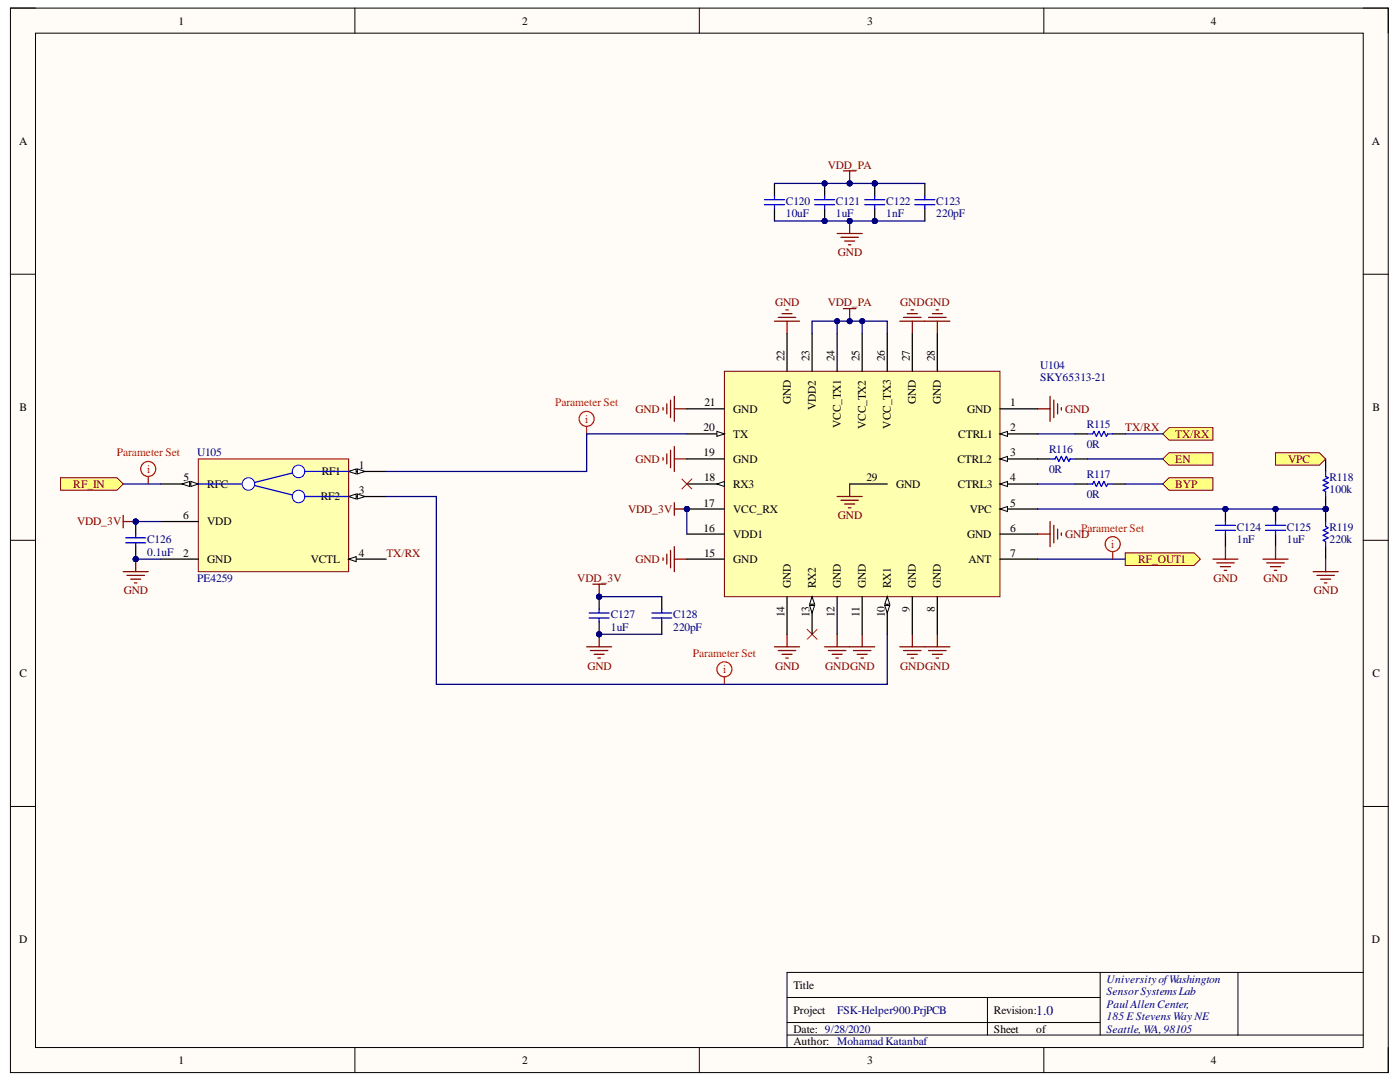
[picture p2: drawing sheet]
<svg xmlns="http://www.w3.org/2000/svg" width="279mm" height="216mm" viewBox="0 0 279 216" stroke-linecap="round" stroke-linejoin="round" font-family="sans-serif">
<defs><g id="words">
<text font-size="2.7" fill="#000080" x="206.8" y="202.4">1.0</text>
<g font-size="2.3">
<text x="35.6" y="4.9">1</text>
<text x="104.2" y="4.9">2</text>
<text x="173.1" y="4.9">3</text>
<text x="241.7" y="4.9">4</text>
<text x="3.8" y="28.9">A</text>
<text x="273.8" y="28.9">A</text>
<text x="156.6" y="72" transform="rotate(-90 156.6 72)">22</text>
<text x="161.6" y="72" transform="rotate(-90 161.6 72)">23</text>
<text x="166.6" y="72" transform="rotate(-90 166.6 72)">24</text>
<text x="171.5" y="72" transform="rotate(-90 171.5 72)">25</text>
<text x="176.6" y="72" transform="rotate(-90 176.6 72)">26</text>
<text x="181.6" y="72" transform="rotate(-90 181.6 72)">27</text>
<text x="186.6" y="72" transform="rotate(-90 186.6 72)">28</text>
<text x="3.9" y="82">B</text>
<text x="140.6" y="81.1">21</text>
<text x="146.3" y="82.4">GND</text>
<text x="157.8" y="80.7" transform="rotate(-90 157.8 80.7)">GND</text>
<text x="162.8" y="81.8" transform="rotate(-90 162.8 81.8)">VDD2</text>
<text x="182.8" y="80.7" transform="rotate(-90 182.8 80.7)">GND</text>
<text x="187.8" y="80.7" transform="rotate(-90 187.8 80.7)">GND</text>
<text x="193" y="82.4">GND</text>
<text x="201.6" y="81.1">1</text>
<text x="273.9" y="82">B</text>
<text x="140.4" y="86.1">20</text>
<text x="146.3" y="87.4">TX</text>
<text x="167.8" y="85.5" transform="rotate(-90 167.8 85.5)">VCC_TX1</text>
<text x="172.8" y="85.7" transform="rotate(-90 172.8 85.7)">VCC_TX2</text>
<text x="177.8" y="85.6" transform="rotate(-90 177.8 85.6)">VCC_TX3</text>
<text x="191.3" y="87.4">CTRL1</text>
<text x="201.6" y="86.1">2</text>
<text x="64.2" y="94.9">RF1</text>
<text x="71.6" y="93.6">1</text>
<text x="140.4" y="91.1">19</text>
<text x="146.3" y="92.3">GND</text>
<text x="191.1" y="92.3">CTRL2</text>
<text x="201.6" y="91.1">3</text>
<text x="36.6" y="96.1">5</text>
<text x="41.4" y="97.3">RFC</text>
<text x="64" y="99.9">RF2</text>
<text x="71.6" y="98.6">3</text>
<text x="140.4" y="101.1">17</text>
<text x="140.5" y="96.1">18</text>
<text x="146.3" y="97.3">RX3</text>
<text x="172.9" y="96.1">29</text>
<text x="178.8" y="97.3">GND</text>
<text x="191.2" y="97.3">CTRL3</text>
<text x="201.6" y="96.1">4</text>
<text x="201.6" y="101.1">5</text>
<text x="36.5" y="103.6">6</text>
<text x="41.4" y="104.9">VDD</text>
<text x="140.4" y="106.1">16</text>
<text x="146.3" y="102.3">VCC_RX</text>
<text x="146.3" y="107.3">VDD1</text>
<text x="193" y="107.3">GND</text>
<text x="193.5" y="102.3">VPC</text>
<text x="201.6" y="106.1">6</text>
<text x="36.5" y="111.1">2</text>
<text x="41.4" y="112.4">GND</text>
<text x="62" y="112.4">VCTL</text>
<text x="71.6" y="111.1">4</text>
<text x="140.5" y="111.1">15</text>
<text x="146.3" y="112.4">GND</text>
<text x="193.3" y="112.4">ANT</text>
<text x="201.6" y="111.1">7</text>
<text x="157.8" y="117.3" transform="rotate(-90 157.8 117.3)">GND</text>
<text x="162.8" y="117.3" transform="rotate(-90 162.8 117.3)">RX2</text>
<text x="167.8" y="117.3" transform="rotate(-90 167.8 117.3)">GND</text>
<text x="172.8" y="117.3" transform="rotate(-90 172.8 117.3)">GND</text>
<text x="177.8" y="117.3" transform="rotate(-90 177.8 117.3)">RX1</text>
<text x="182.8" y="117.3" transform="rotate(-90 182.8 117.3)">GND</text>
<text x="187.8" y="117.3" transform="rotate(-90 187.8 117.3)">GND</text>
<text x="156.6" y="123.2" transform="rotate(-90 156.6 123.2)">14</text>
<text x="161.6" y="123.1" transform="rotate(-90 161.6 123.1)">13</text>
<text x="166.6" y="123.2" transform="rotate(-90 166.6 123.2)">12</text>
<text x="171.5" y="123" transform="rotate(-90 171.5 123)">11</text>
<text x="176.6" y="123.2" transform="rotate(-90 176.6 123.2)">10</text>
<text x="181.6" y="122.1" transform="rotate(-90 181.6 122.1)">9</text>
<text x="186.6" y="122" transform="rotate(-90 186.6 122)">8</text>
<text x="3.9" y="135.1">C</text>
<text x="273.9" y="135.1">C</text>
<text x="3.8" y="188.2">D</text>
<text x="273.8" y="188.2">D</text>
<text x="158.3" y="197.3">Title</text>
<text x="158.3" y="202.3">Project</text>
<text x="198.4" y="202.3">Revision:</text>
<text x="158.3" y="208.5">Author: MohamadKatanbaf</text>
<text x="158.3" y="206.1">Date: 9/28/2020</text>
<text x="198.4" y="206.1">Sheet</text>
<text x="206.8" y="206.1">of</text>
<text x="35.6" y="212.3">1</text>
<text x="104.2" y="212.3">2</text>
<text x="173.1" y="212.3">3</text>
<text x="241.7" y="212.3">4</text>
</g>
<g font-size="2.3" fill="#800000">
<text x="165.2" y="33.7">VDD_PA</text>
<text x="167.2" y="51.2">GND</text>
<text x="154.7" y="61.1">GND</text>
<text x="165.2" y="61.1">VDD_PA</text>
<text x="179.7" y="61.1">GNDGND</text>
<text x="126.8" y="82.4">GND</text>
<text x="212.6" y="82.4">GND</text>
<text x="224.6" y="86.1">TX/RX</text>
<text x="234.6" y="87.4">TX/RX</text>
<text x="126.8" y="92.3">GND</text>
<text x="234.6" y="92.3">EN</text>
<text x="257.1" y="92.3">VPC</text>
<text x="14.6" y="97.3">RF_IN</text>
<text x="234.6" y="97.3">BYP</text>
<text x="15.4" y="104.9">VDD_3V</text>
<text x="125.4" y="102.3">VDD_3V</text>
<text x="167.2" y="103.6">GND</text>
<text x="212.6" y="107.3">GND</text>
<text x="77.1" y="111.1">TX/RX</text>
<text x="126.8" y="112.4">GND</text>
<text x="227.1" y="112.4">RF_OUT1</text>
<text x="24.7" y="118.6">GND</text>
<text x="115.2" y="116.1">VDD_3V</text>
<text x="242.2" y="116.1">GND</text>
<text x="252.2" y="116.1">GND</text>
<text x="262.2" y="118.6">GND</text>
<text x="117.2" y="133.6">GND</text>
<text x="154.7" y="133.6">GND</text>
<text x="164.7" y="133.6">GNDGND</text>
<text x="179.7" y="133.6">GNDGND</text>
</g>
<g font-size="2.3" fill="#000080">
<text x="156.8" y="40.8">C120</text>
<text x="166.8" y="40.8">C121</text>
<text x="176.9" y="40.8">C122</text>
<text x="186.9" y="40.8">C123</text>
<text x="156.8" y="43.4">10uF</text>
<text x="166.8" y="43.4">1uF</text>
<text x="176.9" y="43.4">1nF</text>
<text x="186.9" y="43.4">220pF</text>
<text x="207.6" y="73.7">U104</text>
<text x="207.6" y="76.1">SKY65313-21</text>
<text x="216.9" y="89.4">0R</text>
<text x="216.9" y="85.3">R115</text>
<text x="39.3" y="91.1">U105</text>
<text x="209.4" y="94.4">0R</text>
<text x="209.4" y="90.4">R116</text>
<text x="216.9" y="95.4">R117</text>
<text x="265.3" y="95.9">R118</text>
<text x="216.9" y="99.4">0R</text>
<text x="265.3" y="98.3">100k</text>
<text x="246.8" y="105.9">C124</text>
<text x="256.8" y="105.9">C125</text>
<text x="265.3" y="105.9">R119</text>
<text x="29.4" y="110.9">0.1uF</text>
<text x="29.4" y="108.3">C126</text>
<text x="246.8" y="108.3">1nF</text>
<text x="256.8" y="108.3">1uF</text>
<text x="265.3" y="108.3">220k</text>
<text x="39.3" y="116.1">PE4259</text>
<text x="121.9" y="125.8">1uF</text>
<text x="121.9" y="123.4">C127</text>
<text x="134.3" y="125.8">220pF</text>
<text x="134.3" y="123.4">C128</text>
<text x="220.9" y="196.1">UniversityofWashington</text>
<text x="167.1" y="202.3">FSK-Helper900.PrjPCB</text>
<text x="220.9" y="198.5">SensorSystemsLab</text>
<text x="220.9" y="201.1">PaulAllenCenter,</text>
<text x="220.9" y="203.5">185 E Stevens WayNE</text>
<text x="220.9" y="206.1">Seattle, WA,98105</text>
</g>
<g font-size="2.3" fill="#f00">
<text x="110.8" y="81.1">Parameter Set</text>
<text x="116.8" y="84.4">i</text>
<text x="23.3" y="91.1">Parameter Set</text>
<text x="29.4" y="94.4">i</text>
<text x="215.8" y="106.1">Parameter Set</text>
<text x="221.8" y="109.3">i</text>
<text x="138.3" y="131.1">Parameter Set</text>
<text x="144.3" y="134.4">i</text>
</g>
</g></defs>
<path d="M2.1 1.6h275v212.4h-275z" fill-rule="evenodd" fill="#fffcf8"/>
<path d="M2.1 1.6h275v212.4h-275z" fill="none" stroke="#000" stroke-width=".2"/>
<path d="M7.1 6.6h265v202.4h-265z" fill-rule="evenodd" fill="#fffcf8"/>
<g fill="none" stroke="#000" stroke-width=".2">
<path d="M2.1 1.6h5M7.1 6.6h265v202.4h-265zM70.8 1.6v5M139.6 1.6v5M208.3 1.6v5M272.1 1.6h5v5M2.1 54.7h5M272.1 54.7h5M2.1 107.8h5M272.1 107.8h5M2.1 160.9h5M272.1 160.9h5"/>
<path d="M157.1 199h62.5M197.1 199v7.5M219.6 194v12.5M247.1 194v12.5M272.1 194h-115v15M70.8 209v5M139.6 209v5M157.1 206.5h115M157.1 204h62.5M208.3 209v5M277.1 209v5"/>
</g>
<path d="M12.1 95.3h11.2l1.3 1.3-1.3 1.2h-11.2z" fill-rule="evenodd" fill="#ffff80"/>
<path d="M12.1 95.3h11.2l1.3 1.3-1.3 1.2h-11.2z" fill="none" stroke="#800000" stroke-width=".2"/>
<path d="M232.1 86.6l1.2-1.3h8.8v2.5h-8.8z" fill-rule="evenodd" fill="#ffff80"/>
<path d="M232.1 86.6l1.2-1.3h8.8v2.5h-8.8z" fill="none" stroke="#800000" stroke-width=".2"/>
<path d="M224.6 110.3h13.7l1.3 1.3-1.3 1.2h-13.7z" fill-rule="evenodd" fill="#ffff80"/>
<path d="M224.6 110.3h13.7l1.3 1.3-1.3 1.2h-13.7z" fill="none" stroke="#800000" stroke-width=".2"/>
<g fill="none" stroke="#f00" stroke-width=".25">
<path d="M222.1 110.1v1.5"/>
<circle cx="222.1" cy="108.6" r="1.5"/>
</g>
<path d="M232.1 91.6l1.2-1.3h8.8v2.5h-8.8z" fill-rule="evenodd" fill="#ffff80"/>
<path d="M232.1 91.6l1.2-1.3h8.8v2.5h-8.8z" fill="none" stroke="#800000" stroke-width=".2"/>
<g fill="none" stroke="#f00" stroke-width=".25">
<path d="M29.6 95.1v1.5"/>
<circle cx="29.6" cy="93.6" r="1.5"/>
</g>
<path d="M167.1 46.6h5M167.8 47.3h3.5M168.6 48.1h2M169.3 48.8h.5M169.6 44.1v2.5" fill="none" stroke="#800000" stroke-width=".25"/>
<circle cx="169.6" cy="44.1" r=".5" fill="#000080"/>
<circle cx="169.6" cy="44.1" r=".5" fill="none" stroke="#000080" stroke-width=".2"/>
<circle cx="174.6" cy="36.6" r=".5" fill="#000080"/>
<circle cx="174.6" cy="36.6" r=".5" fill="none" stroke="#000080" stroke-width=".2"/>
<circle cx="174.6" cy="44.1" r=".5" fill="#000080"/>
<circle cx="174.6" cy="44.1" r=".5" fill="none" stroke="#000080" stroke-width=".2"/>
<path d="M174.6 36.6v2.5" fill="none" stroke="#000" stroke-width=".25"/>
<circle cx="174.6" cy="36.6" r=".5" fill="#000080"/>
<circle cx="174.6" cy="36.6" r=".5" fill="none" stroke="#000080" stroke-width=".2"/>
<path d="M174.6 41.6v2.5" fill="none" stroke="#000" stroke-width=".25"/>
<circle cx="174.6" cy="44.1" r=".5" fill="#000080"/>
<circle cx="174.6" cy="44.1" r=".5" fill="none" stroke="#000080" stroke-width=".2"/>
<path d="M172.6 39.8h4M174.6 39.1v.7M172.6 40.8h4M174.6 40.8v.8" fill="none" stroke="#00f" stroke-width=".25"/>
<path d="M168.3 34.1h2.5M169.6 34.1v2.5" fill="none" stroke="#800000" stroke-width=".25"/>
<circle cx="169.6" cy="36.6" r=".5" fill="#000080"/>
<circle cx="169.6" cy="36.6" r=".5" fill="none" stroke="#000080" stroke-width=".2"/>
<path d="M154.6 36.6v2.5M184.6 36.6v2.5M154.6 41.6v2.5M184.6 41.6v2.5M207.1 91.6h2.5M214.6 91.6h2.5" fill="none" stroke="#000" stroke-width=".25"/>
<path d="M152.6 39.8h4M154.6 39.1v.7M182.6 39.8h4M184.6 39.1v.7M152.6 40.8h4M154.6 40.8v.8M182.6 40.8h4M184.6 40.8v.8M209.6 91.6h1l.2-.5 .5 1 .5-1 .5 1 .5-1 .5 1 .3-.5h1" fill="none" stroke="#00f" stroke-width=".25"/>
<path d="M39.6 91.6h30v22.5h-30z" fill-rule="evenodd" fill="#ffffb0"/>
<path d="M39.6 91.6h30v22.5h-30z" fill="none" stroke="#800000" stroke-width=".2"/>
<path d="M69.6 94.1h7.5" fill="none" stroke="#000" stroke-width=".25"/>
<path d="M69.6 94.1l1.5-.5v1z" fill="#f8fcff"/>
<path d="M69.6 94.1l1.5-.5v1z" fill="none" stroke="#000" stroke-width=".2"/>
<path d="M71.3 93.6l1.5 .5-1.5 .5z" fill="#f8fcff"/>
<path d="M71.3 93.6l1.5 .5-1.5 .5z" fill="none" stroke="#000" stroke-width=".2"/>
<path d="M69.6 99.1h7.5" fill="none" stroke="#000" stroke-width=".25"/>
<path d="M69.6 99.1l1.5-.5v1z" fill="#f8fcff"/>
<path d="M69.6 99.1l1.5-.5v1z" fill="none" stroke="#000" stroke-width=".2"/>
<path d="M71.3 98.6l1.5 .5-1.5 .5z" fill="#f8fcff"/>
<path d="M71.3 98.6l1.5 .5-1.5 .5z" fill="none" stroke="#000" stroke-width=".2"/>
<path d="M32.1 96.6h7.5" fill="none" stroke="#000" stroke-width=".25"/>
<path d="M38.1 96.1l1.5 .5-1.5 .5z" fill="#f8fcff"/>
<path d="M38.1 96.1l1.5 .5-1.5 .5z" fill="none" stroke="#000" stroke-width=".2"/>
<path d="M36.3 96.6l1.5-.5v1z" fill="#f8fcff"/>
<path d="M36.3 96.6l1.5-.5v1z" fill="none" stroke="#000" stroke-width=".2"/>
<path d="M32.1 111.6h7.5M32.1 104.1h7.5M69.6 111.6h7.5" fill="none" stroke="#000" stroke-width=".25"/>
<path d="M69.6 111.6l1.5-.5v1z" fill="#f8fcff"/>
<path d="M69.6 111.6l1.5-.5v1z" fill="none" stroke="#000" stroke-width=".2"/>
<path d="M59.6 94.1l-10 2.5" fill="none" stroke="#00f" stroke-width=".25"/>
<circle cx="59.6" cy="94.1" r="1.25" fill="#fff"/>
<circle cx="59.6" cy="94.1" r="1.25" fill="none" stroke="#00f" stroke-width=".2"/>
<path d="M49.6 96.6l10 2.5" fill="none" stroke="#00f" stroke-width=".25"/>
<circle cx="59.6" cy="99.1" r="1.25" fill="#fff"/>
<circle cx="59.6" cy="99.1" r="1.25" fill="none" stroke="#00f" stroke-width=".2"/>
<path d="M39.6 96.6h10" fill="none" stroke="#00f" stroke-width=".25"/>
<circle cx="49.6" cy="96.6" r="1.25" fill="#fff"/>
<circle cx="49.6" cy="96.6" r="1.25" fill="none" stroke="#00f" stroke-width=".2"/>
<path d="M60.8 99.1h8.8M60.8 94.1h8.8" fill="none" stroke="#00f" stroke-width=".25"/>
<path d="M24.6 102.8v2.5M24.6 104.1h2.5" fill="none" stroke="#800000" stroke-width=".25"/>
<circle cx="27.1" cy="104.1" r=".5" fill="#000080"/>
<circle cx="27.1" cy="104.1" r=".5" fill="none" stroke="#000080" stroke-width=".2"/>
<path d="M24.6 114.1h5M25.3 114.8h3.5M26.1 115.6h2M26.8 116.3h.5M27.1 111.6v2.5" fill="none" stroke="#800000" stroke-width=".25"/>
<circle cx="27.1" cy="111.6" r=".5" fill="#000080"/>
<circle cx="27.1" cy="111.6" r=".5" fill="none" stroke="#000080" stroke-width=".2"/>
<g fill="none" stroke="#800000" stroke-width=".25">
<path d="M133.8 79.8v3.5M134.6 79.1v5M154.6 64.1h5M155.3 63.3h3.5M156.1 62.6h2M156.8 61.8h.5M157.1 64.1v2.5M168.3 61.6h2.5M169.6 61.6v2.5M179.6 64.1h10M180.3 63.3h3.5M181.1 62.6h2"/>
<path d="M181.8 61.8h.5M182.1 64.1v2.5M185.3 63.3h3.5M186.1 62.6h2M186.8 61.8h.5M187.1 64.1v2.5M209.6 79.1v5M210.3 79.8v3.5M132.3 81.3v.5M132.3 91.3v.5M133.1 80.6v2M133.1 90.6v2"/>
<path d="M133.8 89.8v3.5M134.6 81.6h2.5M134.6 89.1v5M134.6 91.6h2.5M207.1 81.6h2.5M211.1 80.6v2M211.8 81.3v.5M207.1 106.6h2.5M209.6 104.1v5M210.3 104.8v3.5M211.1 105.6v2M211.8 106.3v.5"/>
<path d="M154.6 129.1h5M155.3 129.8h3.5M156.1 130.6h2M156.8 131.3h.5M157.1 126.6v2.5M164.6 129.1h10M165.3 129.8h3.5M166.1 130.6h2M166.8 131.3h.5M167.1 126.6v2.5M170.3 129.8h3.5M171.1 130.6h2"/>
<path d="M171.8 131.3h.5M172.1 126.6v2.5M179.6 129.1h10M180.3 129.8h3.5M181.1 130.6h2M181.8 131.3h.5M182.1 126.6v2.5M185.3 129.8h3.5M186.1 130.6h2M186.8 131.3h.5M187.1 126.6v2.5"/>
</g>
<circle cx="169.6" cy="64.1" r=".5" fill="#000080"/>
<circle cx="169.6" cy="64.1" r=".5" fill="none" stroke="#000080" stroke-width=".2"/>
<path d="M136.1 95.6l2 2M138.1 95.6l-2 2M161.1 125.6l2 2M163.1 125.6l-2 2" fill="none" stroke="#f00" stroke-width=".2"/>
<circle cx="27.1" cy="111.6" r=".5" fill="#000080"/>
<circle cx="27.1" cy="111.6" r=".5" fill="none" stroke="#000080" stroke-width=".2"/>
<circle cx="27.1" cy="104.1" r=".5" fill="#000080"/>
<circle cx="27.1" cy="104.1" r=".5" fill="none" stroke="#000080" stroke-width=".2"/>
<path d="M27.1 109.1v2.5" fill="none" stroke="#000" stroke-width=".25"/>
<circle cx="27.1" cy="111.6" r=".5" fill="#000080"/>
<circle cx="27.1" cy="111.6" r=".5" fill="none" stroke="#000080" stroke-width=".2"/>
<path d="M27.1 104.1v2.5" fill="none" stroke="#000" stroke-width=".25"/>
<circle cx="27.1" cy="104.1" r=".5" fill="#000080"/>
<circle cx="27.1" cy="104.1" r=".5" fill="none" stroke="#000080" stroke-width=".2"/>
<path d="M25.1 107.3h4M25.1 108.3h4M27.1 106.6v.7M27.1 108.3v.8" fill="none" stroke="#00f" stroke-width=".25"/>
<path d="M134.6 100.3v2.5M134.6 101.6h2.5" fill="none" stroke="#800000" stroke-width=".25"/>
<circle cx="137.1" cy="101.6" r=".5" fill="#000080"/>
<circle cx="137.1" cy="101.6" r=".5" fill="none" stroke="#000080" stroke-width=".2"/>
<path d="M132.1 119.1v2.5M132.1 124.1v2.5" fill="none" stroke="#000" stroke-width=".25"/>
<path d="M130.1 123.3h4M130.1 122.3h4M132.1 121.6v.7M132.1 123.3v.8" fill="none" stroke="#00f" stroke-width=".25"/>
<path d="M117.1 129.1h5M117.8 129.8h3.5M118.6 130.6h2M119.3 131.3h.5M119.6 126.6v2.5" fill="none" stroke="#800000" stroke-width=".25"/>
<circle cx="119.6" cy="126.6" r=".5" fill="#000080"/>
<circle cx="119.6" cy="126.6" r=".5" fill="none" stroke="#000080" stroke-width=".2"/>
<path d="M118.3 116.6h2.5M119.6 116.6v2.5" fill="none" stroke="#800000" stroke-width=".25"/>
<circle cx="119.6" cy="119.1" r=".5" fill="#000080"/>
<circle cx="119.6" cy="119.1" r=".5" fill="none" stroke="#000080" stroke-width=".2"/>
<circle cx="264.6" cy="101.6" r=".5" fill="#000080"/>
<circle cx="264.6" cy="101.6" r=".5" fill="none" stroke="#000080" stroke-width=".2"/>
<path d="M264.6 101.6v2.5M264.6 109.1v2.5" fill="none" stroke="#000" stroke-width=".25"/>
<circle cx="264.6" cy="101.6" r=".5" fill="#000080"/>
<circle cx="264.6" cy="101.6" r=".5" fill="none" stroke="#000080" stroke-width=".2"/>
<path d="M264.6 104.1v1l.5 .2-1 .5 1 .5-1 .5 1 .5-1 .5 .5 .3v1" fill="none" stroke="#00f" stroke-width=".25"/>
<circle cx="264.6" cy="101.6" r=".5" fill="#000080"/>
<circle cx="264.6" cy="101.6" r=".5" fill="none" stroke="#000080" stroke-width=".2"/>
<path d="M264.6 99.1v2.5" fill="none" stroke="#000" stroke-width=".25"/>
<circle cx="264.6" cy="101.6" r=".5" fill="#000080"/>
<circle cx="264.6" cy="101.6" r=".5" fill="none" stroke="#000080" stroke-width=".2"/>
<path d="M214.6 86.6h2.5M214.6 96.6h2.5M222.1 86.6h2.5M222.1 96.6h2.5M264.6 91.6v2.5" fill="none" stroke="#000" stroke-width=".25"/>
<path d="M217.1 86.6h1l.2-.5 .5 1 .5-1 .5 1 .5-1 .5 1 .3-.5h1M217.1 96.6h1l.2-.5 .5 1 .5-1 .5 1 .5-1 .5 1 .3-.5h1M264.6 94.1v1l.5 .2-1 .5 1 .5-1 .5 1 .5-1 .5 .5 .3v1" fill="none" stroke="#00f" stroke-width=".25"/>
<path d="M132.3 111.3v.5M133.1 110.6v2M133.8 109.8v3.5M134.6 109.1v5M134.6 111.6h2.5M262.1 114.1h5M262.8 114.8h3.5M263.6 115.6h2M264.3 116.3h.5M264.6 111.6v2.5" fill="none" stroke="#800000" stroke-width=".25"/>
<g fill="none" stroke="#f00" stroke-width=".25">
<path d="M117.1 85.1v1.5M144.6 135.1v1.5"/>
<circle cx="117.1" cy="83.6" r="1.5"/>
<circle cx="144.6" cy="133.6" r="1.5"/>
</g>
<path d="M233.3 95.3h8.8v2.5h-8.8l-1.2-1.2z" fill-rule="evenodd" fill="#ffff80"/>
<path d="M233.3 95.3h8.8v2.5h-8.8l-1.2-1.2z" fill="none" stroke="#800000" stroke-width=".2"/>
<circle cx="164.6" cy="36.6" r=".5" fill="#000080"/>
<circle cx="164.6" cy="36.6" r=".5" fill="none" stroke="#000080" stroke-width=".2"/>
<circle cx="164.6" cy="44.1" r=".5" fill="#000080"/>
<circle cx="164.6" cy="44.1" r=".5" fill="none" stroke="#000080" stroke-width=".2"/>
<path d="M164.6 36.6v2.5" fill="none" stroke="#000" stroke-width=".25"/>
<circle cx="164.6" cy="36.6" r=".5" fill="#000080"/>
<circle cx="164.6" cy="36.6" r=".5" fill="none" stroke="#000080" stroke-width=".2"/>
<path d="M164.6 41.6v2.5" fill="none" stroke="#000" stroke-width=".25"/>
<circle cx="164.6" cy="44.1" r=".5" fill="#000080"/>
<circle cx="164.6" cy="44.1" r=".5" fill="none" stroke="#000080" stroke-width=".2"/>
<path d="M162.6 39.8h4M164.6 39.1v.7M162.6 40.8h4M164.6 40.8v.8" fill="none" stroke="#00f" stroke-width=".25"/>
<circle cx="119.6" cy="119.1" r=".5" fill="#000080"/>
<circle cx="119.6" cy="119.1" r=".5" fill="none" stroke="#000080" stroke-width=".2"/>
<circle cx="119.6" cy="126.6" r=".5" fill="#000080"/>
<circle cx="119.6" cy="126.6" r=".5" fill="none" stroke="#000080" stroke-width=".2"/>
<path d="M119.6 119.1v2.5" fill="none" stroke="#000" stroke-width=".25"/>
<circle cx="119.6" cy="119.1" r=".5" fill="#000080"/>
<circle cx="119.6" cy="119.1" r=".5" fill="none" stroke="#000080" stroke-width=".2"/>
<path d="M119.6 124.1v2.5" fill="none" stroke="#000" stroke-width=".25"/>
<circle cx="119.6" cy="126.6" r=".5" fill="#000080"/>
<circle cx="119.6" cy="126.6" r=".5" fill="none" stroke="#000080" stroke-width=".2"/>
<path d="M117.6 123.3h4M117.6 122.3h4M119.6 121.6v.7M119.6 123.3v.8" fill="none" stroke="#00f" stroke-width=".25"/>
<circle cx="254.6" cy="101.6" r=".5" fill="#000080"/>
<circle cx="254.6" cy="101.6" r=".5" fill="none" stroke="#000080" stroke-width=".2"/>
<path d="M254.6 101.6v2.5" fill="none" stroke="#000" stroke-width=".25"/>
<circle cx="254.6" cy="101.6" r=".5" fill="#000080"/>
<circle cx="254.6" cy="101.6" r=".5" fill="none" stroke="#000080" stroke-width=".2"/>
<path d="M254.6 106.6v2.5" fill="none" stroke="#000" stroke-width=".25"/>
<path d="M252.6 105.8h4M252.6 104.8h4M254.6 104.1v.7M254.6 105.8v.8" fill="none" stroke="#00f" stroke-width=".25"/>
<path d="M252.1 111.6h5M252.8 112.3h3.5M253.6 113.1h2M254.3 113.8h.5M254.6 109.1v2.5" fill="none" stroke="#800000" stroke-width=".25"/>
<circle cx="244.6" cy="101.6" r=".5" fill="#000080"/>
<circle cx="244.6" cy="101.6" r=".5" fill="none" stroke="#000080" stroke-width=".2"/>
<path d="M244.6 101.6v2.5" fill="none" stroke="#000" stroke-width=".25"/>
<circle cx="244.6" cy="101.6" r=".5" fill="#000080"/>
<circle cx="244.6" cy="101.6" r=".5" fill="none" stroke="#000080" stroke-width=".2"/>
<path d="M244.6 106.6v2.5" fill="none" stroke="#000" stroke-width=".25"/>
<path d="M242.6 105.8h4M242.6 104.8h4M244.6 104.1v.7M244.6 105.8v.8" fill="none" stroke="#00f" stroke-width=".25"/>
<path d="M242.1 111.6h5M242.8 112.3h3.5M243.6 113.1h2M244.3 113.8h.5M244.6 109.1v2.5" fill="none" stroke="#800000" stroke-width=".25"/>
<path d="M254.6 90.3h8.7l1.3 1.3-1.3 1.2h-8.7z" fill-rule="evenodd" fill="#ffff80"/>
<path d="M254.6 90.3h8.7l1.3 1.3-1.3 1.2h-8.7z" fill="none" stroke="#800000" stroke-width=".2"/>
<circle cx="137.1" cy="101.6" r=".5" fill="#000080"/>
<circle cx="137.1" cy="101.6" r=".5" fill="none" stroke="#000080" stroke-width=".2"/>
<path d="M144.6 74.1h55v45h-55z" fill-rule="evenodd" fill="#ffffb0"/>
<path d="M144.6 74.1h55v45h-55z" fill="none" stroke="#800000" stroke-width=".2"/>
<path d="M199.6 81.6h7.5M199.6 86.6h7.5" fill="none" stroke="#000" stroke-width=".25"/>
<path d="M199.6 86.6l1.5-.5v1z" fill="#f8fcff"/>
<path d="M199.6 86.6l1.5-.5v1z" fill="none" stroke="#000" stroke-width=".2"/>
<path d="M199.6 91.6h7.5" fill="none" stroke="#000" stroke-width=".25"/>
<path d="M199.6 91.6l1.5-.5v1z" fill="#f8fcff"/>
<path d="M199.6 91.6l1.5-.5v1z" fill="none" stroke="#000" stroke-width=".2"/>
<path d="M199.6 96.6h7.5" fill="none" stroke="#000" stroke-width=".25"/>
<path d="M199.6 96.6l1.5-.5v1z" fill="#f8fcff"/>
<path d="M199.6 96.6l1.5-.5v1z" fill="none" stroke="#000" stroke-width=".2"/>
<path d="M199.6 101.6h7.5" fill="none" stroke="#000" stroke-width=".25"/>
<path d="M199.6 101.6l1.5-.5v1z" fill="#f8fcff"/>
<path d="M199.6 101.6l1.5-.5v1z" fill="none" stroke="#000" stroke-width=".2"/>
<path d="M157.1 119.1v7.5M177.1 119.1v7.5M182.1 119.1v7.5M187.1 119.1v7.5M199.6 106.6h7.5" fill="none" stroke="#000" stroke-width=".25"/>
<path d="M177.1 119.1l.5 1.5h-1z" fill="#f8fcff"/>
<path d="M177.1 119.1l.5 1.5h-1z" fill="none" stroke="#000" stroke-width=".2"/>
<path d="M176.6 120.8h1l-.5 1.5z" fill="#f8fcff"/>
<path d="M176.6 120.8h1l-.5 1.5z" fill="none" stroke="#000" stroke-width=".2"/>
<path d="M162.1 119.1v7.5" fill="none" stroke="#000" stroke-width=".25"/>
<path d="M162.1 119.1l.5 1.5h-1z" fill="#f8fcff"/>
<path d="M162.1 119.1l.5 1.5h-1z" fill="none" stroke="#000" stroke-width=".2"/>
<path d="M161.6 120.8h1l-.5 1.5z" fill="#f8fcff"/>
<path d="M161.6 120.8h1l-.5 1.5z" fill="none" stroke="#000" stroke-width=".2"/>
<path d="M137.1 96.6h7.5M199.6 111.6h7.5" fill="none" stroke="#000" stroke-width=".25"/>
<path d="M143.1 96.6l1.5-.5v1z" fill="#f8fcff"/>
<path d="M143.1 96.6l1.5-.5v1z" fill="none" stroke="#000" stroke-width=".2"/>
<path d="M137.1 101.6h7.5" fill="none" stroke="#000" stroke-width=".25"/>
<circle cx="137.1" cy="101.6" r=".5" fill="#000080"/>
<circle cx="137.1" cy="101.6" r=".5" fill="none" stroke="#000080" stroke-width=".2"/>
<path d="M137.1 91.6h7.5M137.1 86.6h7.5M137.1 106.6h7.5M137.1 111.6h7.5M167.1 119.1v7.5M172.1 119.1v7.5" fill="none" stroke="#000" stroke-width=".25"/>
<path d="M143.1 86.1l1.5 .5-1.5 .5z" fill="#f8fcff"/>
<path d="M143.1 86.1l1.5 .5-1.5 .5z" fill="none" stroke="#000" stroke-width=".2"/>
<path d="M157.1 66.6v7.5M162.1 66.6v7.5M167.1 66.6v7.5M172.1 66.6v7.5M177.1 66.6v7.5M182.1 66.6v7.5M187.1 66.6v7.5M137.1 81.6h7.5M169.6 96.6h7.5" fill="none" stroke="#000" stroke-width=".25"/>
<path d="M169.6 44.1h5M24.6 96.6h7.5M207.1 111.6h17.5" fill="none" stroke="#000080" stroke-width=".25"/>
<circle cx="169.6" cy="44.1" r=".5" fill="#000080"/>
<circle cx="169.6" cy="44.1" r=".5" fill="none" stroke="#000080" stroke-width=".2"/>
<circle cx="174.6" cy="44.1" r=".5" fill="#000080"/>
<circle cx="174.6" cy="44.1" r=".5" fill="none" stroke="#000080" stroke-width=".2"/>
<path d="M169.6 36.6h5" fill="none" stroke="#000080" stroke-width=".25"/>
<circle cx="169.6" cy="36.6" r=".5" fill="#000080"/>
<circle cx="169.6" cy="36.6" r=".5" fill="none" stroke="#000080" stroke-width=".2"/>
<circle cx="174.6" cy="36.6" r=".5" fill="#000080"/>
<circle cx="174.6" cy="36.6" r=".5" fill="none" stroke="#000080" stroke-width=".2"/>
<path d="M174.6 44.1h10" fill="none" stroke="#000080" stroke-width=".25"/>
<circle cx="174.6" cy="44.1" r=".5" fill="#000080"/>
<circle cx="174.6" cy="44.1" r=".5" fill="none" stroke="#000080" stroke-width=".2"/>
<path d="M174.6 36.6h10" fill="none" stroke="#000080" stroke-width=".25"/>
<circle cx="174.6" cy="36.6" r=".5" fill="#000080"/>
<circle cx="174.6" cy="36.6" r=".5" fill="none" stroke="#000080" stroke-width=".2"/>
<path d="M154.6 44.1h15" fill="none" stroke="#000080" stroke-width=".25"/>
<circle cx="169.6" cy="44.1" r=".5" fill="#000080"/>
<circle cx="169.6" cy="44.1" r=".5" fill="none" stroke="#000080" stroke-width=".2"/>
<circle cx="164.6" cy="44.1" r=".5" fill="#000080"/>
<circle cx="164.6" cy="44.1" r=".5" fill="none" stroke="#000080" stroke-width=".2"/>
<path d="M154.6 36.6h15" fill="none" stroke="#000080" stroke-width=".25"/>
<circle cx="164.6" cy="36.6" r=".5" fill="#000080"/>
<circle cx="164.6" cy="36.6" r=".5" fill="none" stroke="#000080" stroke-width=".2"/>
<circle cx="169.6" cy="36.6" r=".5" fill="#000080"/>
<circle cx="169.6" cy="36.6" r=".5" fill="none" stroke="#000080" stroke-width=".2"/>
<path d="M162.1 66.6v-2.5h15v2.5" fill="none" stroke="#000080" stroke-width=".25"/>
<circle cx="167.1" cy="64.1" r=".5" fill="#000080"/>
<circle cx="167.1" cy="64.1" r=".5" fill="none" stroke="#000080" stroke-width=".2"/>
<circle cx="169.6" cy="64.1" r=".5" fill="#000080"/>
<circle cx="169.6" cy="64.1" r=".5" fill="none" stroke="#000080" stroke-width=".2"/>
<circle cx="172.1" cy="64.1" r=".5" fill="#000080"/>
<circle cx="172.1" cy="64.1" r=".5" fill="none" stroke="#000080" stroke-width=".2"/>
<path d="M172.1 64.1v2.5" fill="none" stroke="#000080" stroke-width=".25"/>
<circle cx="172.1" cy="64.1" r=".5" fill="#000080"/>
<circle cx="172.1" cy="64.1" r=".5" fill="none" stroke="#000080" stroke-width=".2"/>
<path d="M167.1 64.1v2.5" fill="none" stroke="#000080" stroke-width=".25"/>
<circle cx="167.1" cy="64.1" r=".5" fill="#000080"/>
<circle cx="167.1" cy="64.1" r=".5" fill="none" stroke="#000080" stroke-width=".2"/>
<path d="M27.1 111.6h5" fill="none" stroke="#000080" stroke-width=".25"/>
<circle cx="27.1" cy="111.6" r=".5" fill="#000080"/>
<circle cx="27.1" cy="111.6" r=".5" fill="none" stroke="#000080" stroke-width=".2"/>
<path d="M27.1 104.1h5" fill="none" stroke="#000080" stroke-width=".25"/>
<circle cx="27.1" cy="104.1" r=".5" fill="#000080"/>
<circle cx="27.1" cy="104.1" r=".5" fill="none" stroke="#000080" stroke-width=".2"/>
<path d="M137.1 101.6v5" fill="none" stroke="#000080" stroke-width=".25"/>
<circle cx="137.1" cy="101.6" r=".5" fill="#000080"/>
<circle cx="137.1" cy="101.6" r=".5" fill="none" stroke="#000080" stroke-width=".2"/>
<path d="M119.6 119.1h12.5" fill="none" stroke="#000080" stroke-width=".25"/>
<circle cx="119.6" cy="119.1" r=".5" fill="#000080"/>
<circle cx="119.6" cy="119.1" r=".5" fill="none" stroke="#000080" stroke-width=".2"/>
<path d="M119.6 126.6h12.5" fill="none" stroke="#000080" stroke-width=".25"/>
<circle cx="119.6" cy="126.6" r=".5" fill="#000080"/>
<circle cx="119.6" cy="126.6" r=".5" fill="none" stroke="#000080" stroke-width=".2"/>
<path d="M207.1 101.6h57.5" fill="none" stroke="#000080" stroke-width=".25"/>
<circle cx="244.6" cy="101.6" r=".5" fill="#000080"/>
<circle cx="244.6" cy="101.6" r=".5" fill="none" stroke="#000080" stroke-width=".2"/>
<circle cx="254.6" cy="101.6" r=".5" fill="#000080"/>
<circle cx="254.6" cy="101.6" r=".5" fill="none" stroke="#000080" stroke-width=".2"/>
<circle cx="264.6" cy="101.6" r=".5" fill="#000080"/>
<circle cx="264.6" cy="101.6" r=".5" fill="none" stroke="#000080" stroke-width=".2"/>
<path d="M77.1 99.1h10v37.5h90v-10M137.1 86.6h-20v7.5h-40M207.1 86.6h7.5M207.1 96.6h7.5M217.1 91.6h15M224.6 86.6h7.5M224.6 96.6h7.5" fill="none" stroke="#000080" stroke-width=".25"/>
<path d="M167.1 99.1h5M167.8 99.8h3.5M169.6 96.6v2.5M168.6 100.6h2M169.3 101.3h.5" fill="none" stroke="#800000" stroke-width=".25"/>
<use href="#words"/>
</svg>
